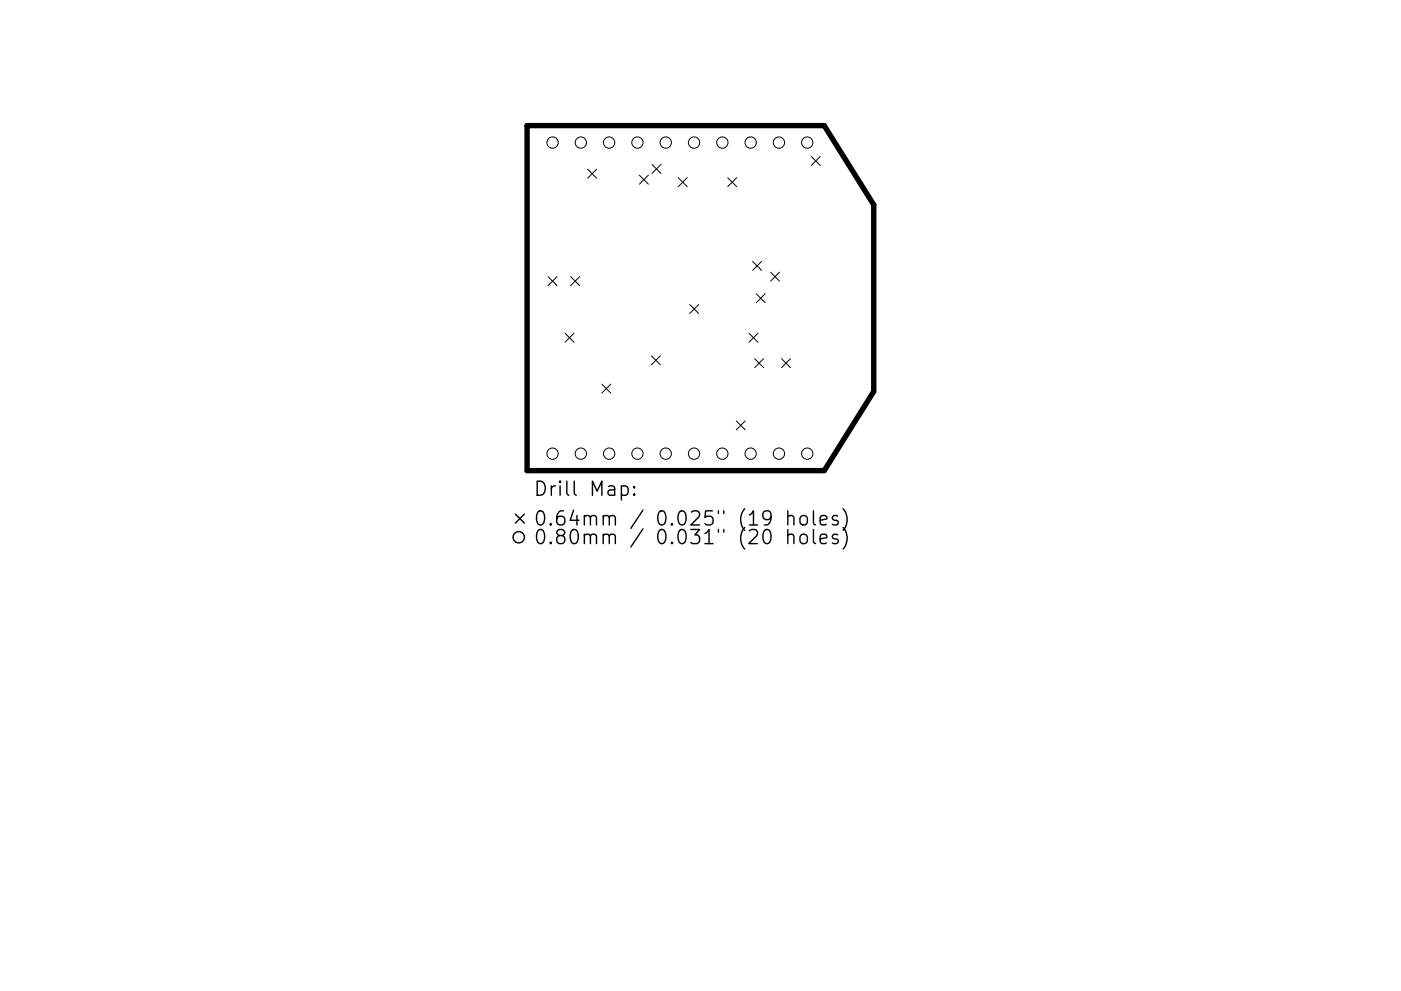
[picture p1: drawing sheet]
<svg xmlns="http://www.w3.org/2000/svg" width="297mm" height="210mm" viewBox="0 0 297 210" stroke-linecap="round" stroke-linejoin="round" font-family="sans-serif">
<defs><g id="words">
<g font-size="4.2">
<text x="113.2" y="105.2">Drill Map:</text>
<text x="113.2" y="111.5">0.64mm / 0.025&quot; (19 holes)</text>
<text x="113.2" y="115.5">0.80mm / 0.031&quot; (20 holes)</text>
</g>
</g></defs>
<path d="M111.8 26.7h63l10.5 16.8v39.6l-10.5 16.8h-63z" fill="none" stroke="#000" stroke-width="1.1"/>
<g fill="none" stroke="#000" stroke-width=".21">
<path d="M124.6 35.9l1.9 1.9M126.5 35.9l-1.9 1.9M135.6 37.2l1.9 1.9M137.5 37.2l-1.9 1.9M138.2 34.9l1.9 1.9M140.1 34.9l-1.9 1.9M143.8 37.7l1.9 1.9M145.7 37.7l-1.9 1.9M154.3 37.7l1.9 1.9M156.2 37.7l-1.9 1.9M172 33.2l1.9 1.9M173.9 33.2l-1.9 1.9"/>
<path d="M116.2 58.7l1.9 1.9M118.1 58.7l-1.9 1.9M121 58.7l1.9 1.9M122.9 58.7l-1.9 1.9M159.6 55.5l1.9 1.9M161.5 55.5l-1.9 1.9M163.4 57.7l1.9 2M165.3 57.7l-1.9 2M119.8 70.7l1.9 1.9M121.7 70.7l-1.9 1.9M138.1 75.5l1.9 1.9M140 75.5l-1.9 1.9"/>
<path d="M146.2 64.6l1.9 1.9M148.1 64.6l-1.9 1.9M158.8 70.7l1.9 1.9M160 76.1l1.9 1.9M160.3 62.3l1.9 1.9M160.7 70.7l-1.9 1.9M161.9 76.1l-1.9 1.9M162.2 62.3l-1.9 1.9M165.7 76.1l1.9 1.9M167.6 76.1l-1.9 1.9M127.6 81.5l1.9 1.9M129.5 81.5l-1.9 1.9"/>
<path d="M156.1 89.3l1.9 1.9M158 89.3l-1.9 1.9"/>
<circle cx="117.2" cy="30.3" r="1.2"/>
<circle cx="123.2" cy="30.3" r="1.2"/>
<circle cx="129.2" cy="30.3" r="1.2"/>
<circle cx="135.2" cy="30.3" r="1.2"/>
<circle cx="141.2" cy="30.3" r="1.2"/>
<circle cx="147.2" cy="30.3" r="1.2"/>
<circle cx="153.2" cy="30.3" r="1.2"/>
<circle cx="159.2" cy="30.3" r="1.2"/>
<circle cx="165.2" cy="30.3" r="1.2"/>
<circle cx="171.2" cy="30.3" r="1.2"/>
<circle cx="117.2" cy="96.3" r="1.2"/>
<circle cx="123.2" cy="96.3" r="1.2"/>
<circle cx="129.2" cy="96.3" r="1.2"/>
<circle cx="135.2" cy="96.3" r="1.2"/>
<circle cx="141.2" cy="96.3" r="1.2"/>
<circle cx="147.2" cy="96.3" r="1.2"/>
<circle cx="153.2" cy="96.3" r="1.2"/>
<circle cx="159.2" cy="96.3" r="1.2"/>
<circle cx="165.2" cy="96.3" r="1.2"/>
<circle cx="171.2" cy="96.3" r="1.2"/>
</g>
<g fill="none" stroke="#000" stroke-width=".3">
<path d="M109.3 109.1l1.9 1.9M111.2 109.1l-1.9 1.9M131.8 103.2l.8-.1 .6 .6v.8l-.3 .4-.3 .2-.8-.2M134.5 104.8l.1 .1-.1 .2-.2-.2 .2-.1v.3M134.5 103.2l.1 .2-.1 .1-.2-.1 .2-.2v.3M167 109.7a.74 .74 0 0 1 1.3 .1v1.6M167 113.6a.74 .74 0 0 1 1.3 .2v1.5M167 108.4v3M167 112.3v3M169.8 109.7a.81 .81 0 0 1 .8-.3 .81 .81 0 0 1 .6 .6v.8a.81 .81 0 0 1-.8 .6 .81 .81 0 0 1-.8-.6v-.8zM169.8 113.6a.81 .81 0 0 1 .8-.3 .81 .81 0 0 1 .6 .6v.9a.81 .81 0 0 1-.8 .6 .81 .81 0 0 1-.8-.6v-.9zM172.5 108.4v2.6l.4 .4"/>
<path d="M172.5 112.3v2.6l.4 .4M173.9 110.4l1.4-.3-.1-.6-.9-.1-.4 .4v1.2l.1 .2 .3 .2 .9-.2M173.9 114.3l1.4-.2-.1-.6-.9-.2-.4 .5v1.1l.1 .3 .3 .1 .9-.1M177.6 109.5l-.7-.1-.4 .4 .1 .4 1 .3 .2 .3-.2 .4-.3 .2-.8-.2M177.6 113.5l-.7-.2-.4 .5 .1 .4 1 .3 .2 .3-.2 .4-.3 .1-.8-.1M178.8 108a3.4 3.4 0 0 1 0 4.5M178.8 111.9a3.4 3.4 0 0 1 0 4.6"/>
<circle cx="110" cy="114" r="1.2"/>
</g>
<use href="#words"/>
</svg>
